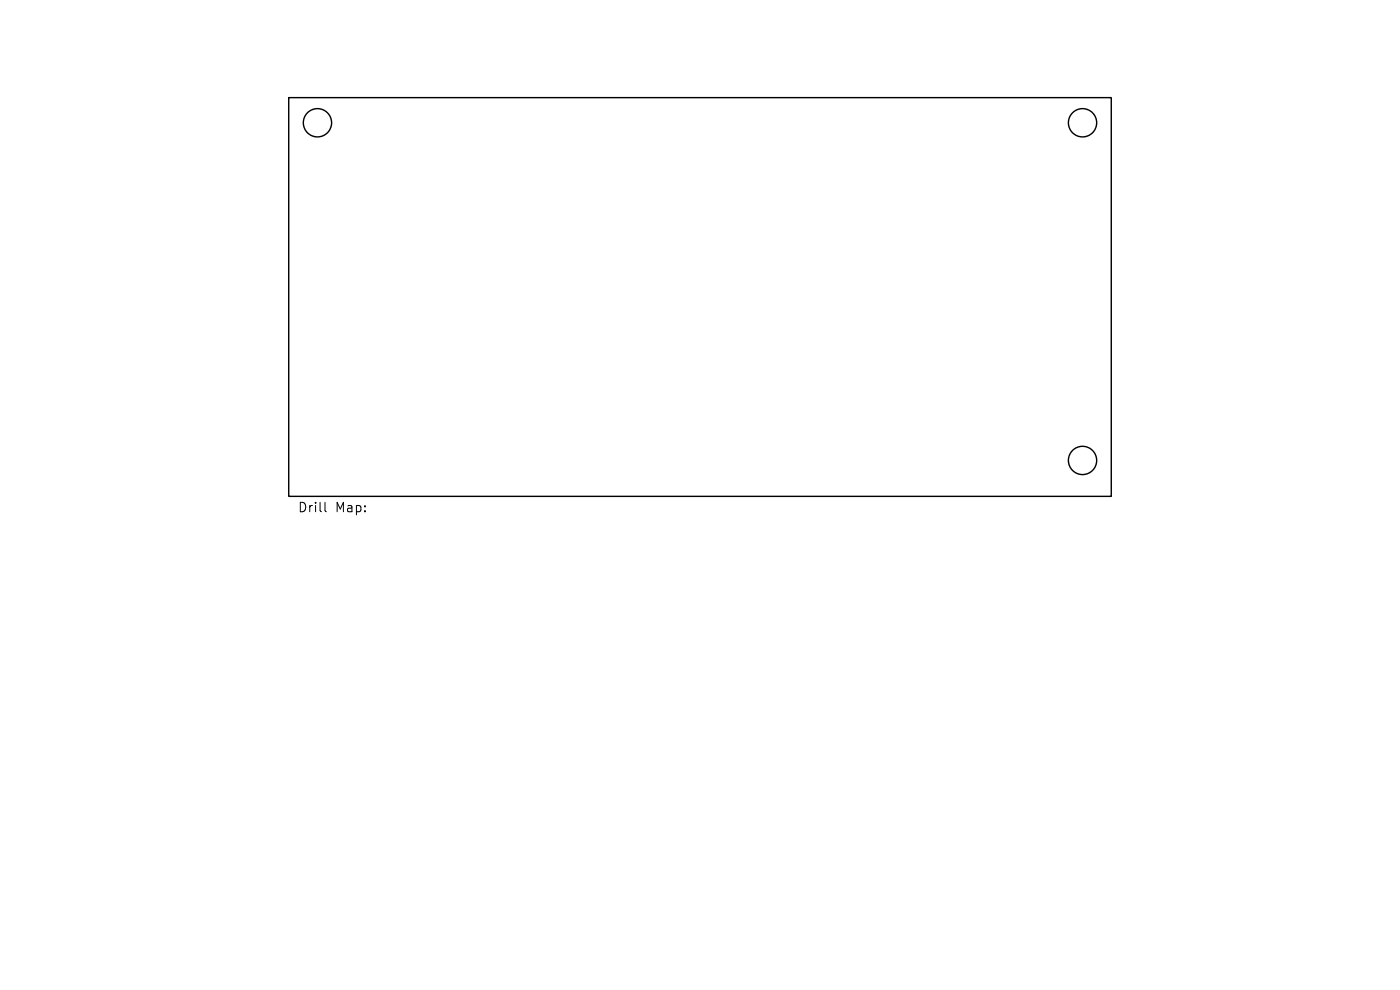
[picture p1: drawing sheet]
<svg xmlns="http://www.w3.org/2000/svg" width="297mm" height="210mm" viewBox="0 0 297 210" stroke-linecap="round" stroke-linejoin="round" font-family="sans-serif">
<defs><g id="words">
<g font-size="2.8">
<text x="63.1" y="108.9">Drill</text>
<text x="71.1" y="108.9">Map:</text>
</g>
</g></defs>
<g fill="none" stroke="#000" stroke-width=".3">
<path d="M61.3 20.7h174.5v84.6h-174.5z"/>
<circle cx="67.3" cy="26" r="3"/>
<circle cx="229.7" cy="26" r="3"/>
<circle cx="229.7" cy="97.7" r="3"/>
</g>
<path d="M68.9 106.6v1.7l.3 .3" fill="none" stroke="#000" stroke-width=".21"/>
<use href="#words"/>
</svg>
